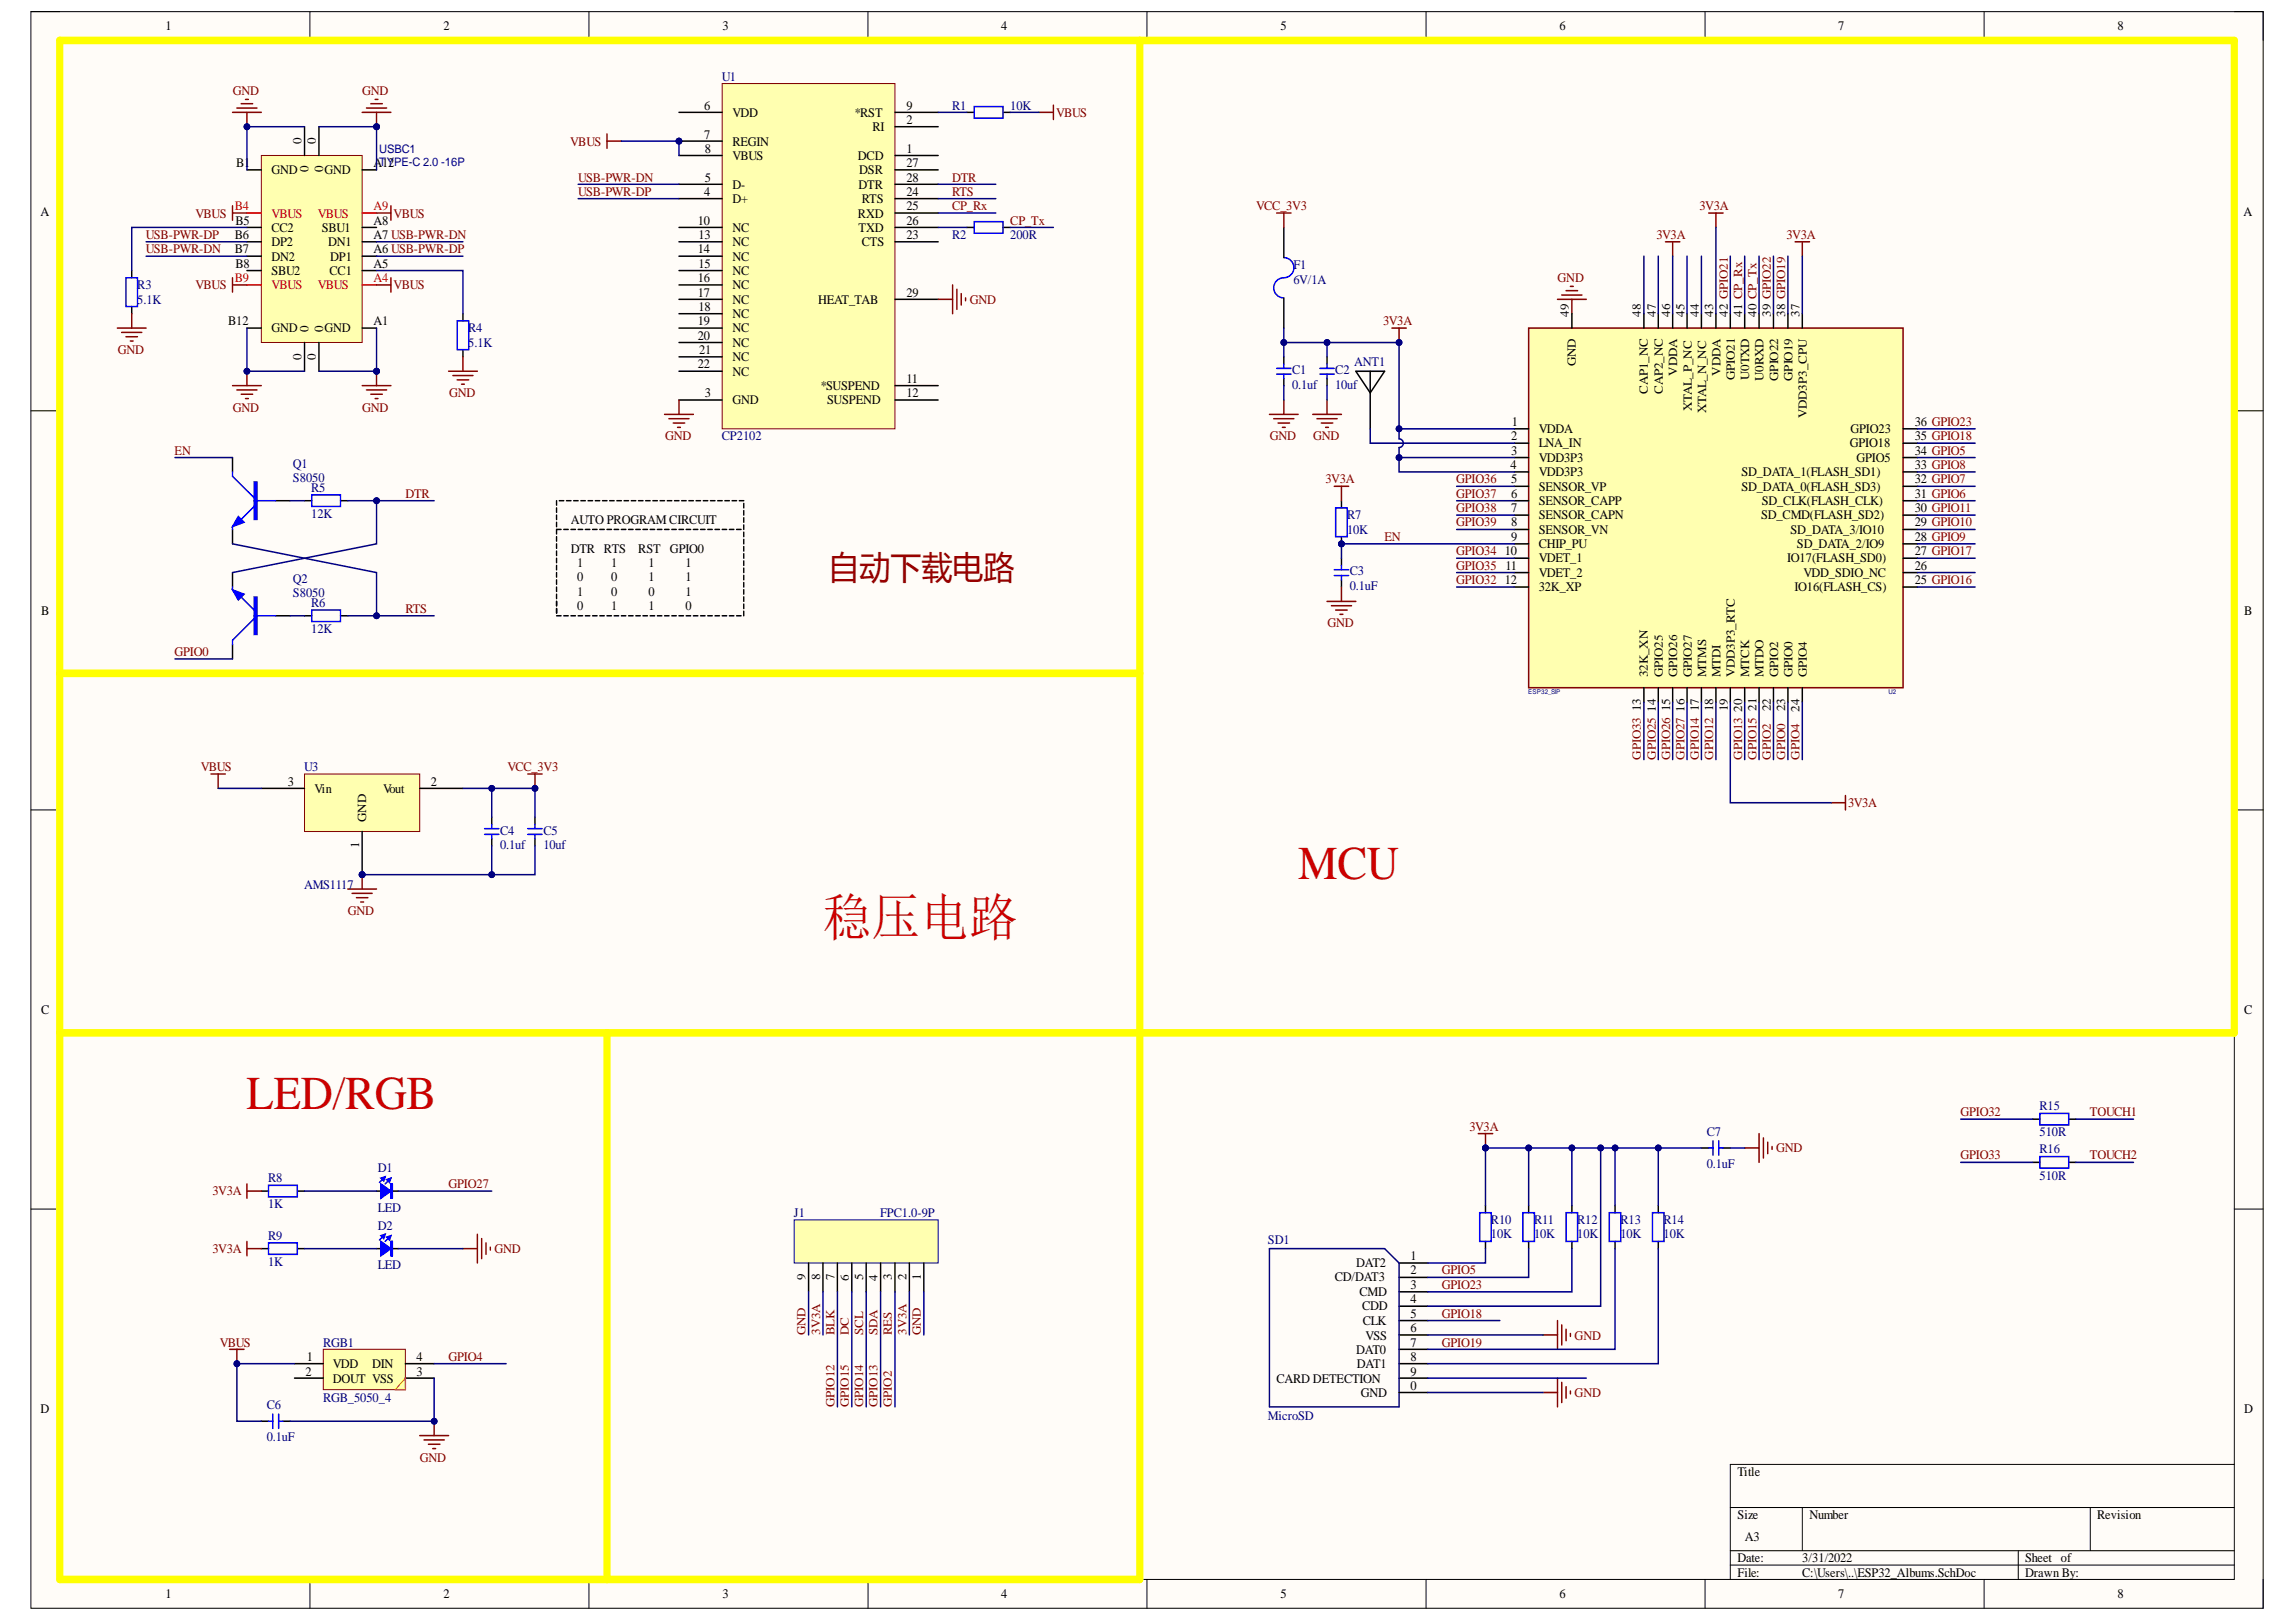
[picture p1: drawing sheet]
<svg xmlns="http://www.w3.org/2000/svg" width="297mm" height="210mm" viewBox="0 0 297 210" stroke-linecap="round" stroke-linejoin="round" font-family="sans-serif">
<defs><g id="words">
<text font-size="6.7" fill="#c00" x="106.4" y="121">稳压电路</text>
<g font-size="6.1" fill="#c00">
<text x="167.9" y="113.8">MCU</text>
<text x="31.9" y="143.5">LED/RGB</text>
</g>
<text font-size="4.2" fill="#980000" x="107.2" y="74.9">自动下载电路</text>
<g font-size="1.7">
<text x="21.4" y="3.9">1</text>
<text x="57.4" y="3.9">2</text>
<text x="93.5" y="3.9">3</text>
<text x="129.5" y="3.9">4</text>
<text x="165.6" y="3.9">5</text>
<text x="201.8" y="3.9">6</text>
<text x="237.8" y="3.9">7</text>
<text x="273.9" y="3.9">8</text>
<text x="91.1" y="14.2">6</text>
<text x="91.1" y="17.9">7</text>
<text x="94.8" y="15.1">VDD</text>
<text x="110.6" y="15.1">*RST</text>
<text x="112.9" y="17">RI</text>
<text x="117.3" y="14.2">9</text>
<text x="117.3" y="16.1">2</text>
<text x="30.5" y="21.6">B1</text>
<text x="35.1" y="22.6">GND</text>
<text x="42" y="22.6">GND</text>
<text x="48.3" y="21.6">AT12</text>
<text x="91.2" y="19.8">8</text>
<text x="91.2" y="23.5">5</text>
<text x="94.8" y="18.9">REGIN</text>
<text x="94.8" y="20.7">VBUS</text>
<text x="111" y="20.7">DCD</text>
<text x="111.2" y="22.6">DSR</text>
<text x="117.3" y="19.8">1</text>
<text x="117.3" y="21.6">27</text>
<text x="117.3" y="23.5">28</text>
<text x="5.2" y="27.9">A</text>
<text x="30.5" y="29.1">B5</text>
<text x="48.3" y="29.1">A8</text>
<text x="90.3" y="29.1">10</text>
<text x="91.1" y="25.4">4</text>
<text x="94.8" y="24.4">D-</text>
<text x="94.8" y="26.3">D+</text>
<text x="111" y="28.2">RXD</text>
<text x="111.1" y="24.4">DTR</text>
<text x="111.5" y="26.3">RTS</text>
<text x="117.3" y="25.4">24</text>
<text x="117.3" y="27.2">25</text>
<text x="117.3" y="29.1">26</text>
<text x="290.3" y="27.9">A</text>
<text x="30.4" y="30.9">B6</text>
<text x="30.4" y="32.8">B7</text>
<text x="30.5" y="34.7">B8</text>
<text x="35.1" y="30">CC2</text>
<text x="35.1" y="31.9">DP2</text>
<text x="35.1" y="33.7">DN2</text>
<text x="35.1" y="35.6">SBU2</text>
<text x="41.6" y="30">SBU1</text>
<text x="42.5" y="31.9">DN1</text>
<text x="42.6" y="35.6">CC1</text>
<text x="42.7" y="33.7">DP1</text>
<text x="48.3" y="34.7">A5</text>
<text x="48.3" y="32.8">A6 USB-PWR-DP</text>
<text x="48.3" y="30.9">A7 USB-PWR-DN</text>
<text x="90.3" y="32.8">14</text>
<text x="90.4" y="30.9">13</text>
<text x="90.4" y="34.7">15</text>
<text x="94.8" y="30">NC</text>
<text x="94.8" y="31.9">NC</text>
<text x="94.8" y="33.7">NC</text>
<text x="94.8" y="35.6">NC</text>
<text x="111.1" y="30">TXD</text>
<text x="111.5" y="31.9">CTS</text>
<text x="117.3" y="30.9">23</text>
<text x="90.3" y="36.5">16</text>
<text x="90.3" y="38.4">17</text>
<text x="90.4" y="40.2">18</text>
<text x="94.8" y="37.4">NC</text>
<text x="94.8" y="39.3">NC</text>
<text x="94.8" y="41.2">NC</text>
<text x="105.8" y="39.3">HEAT_TAB</text>
<text x="117.3" y="38.4">29</text>
<text x="29.5" y="42.1">B12</text>
<text x="35.1" y="43">GND</text>
<text x="42" y="43">GND</text>
<text x="48.3" y="42.1">A1</text>
<text x="90.3" y="42.1">19</text>
<text x="90.3" y="44">20</text>
<text x="90.3" y="47.7">22</text>
<text x="90.4" y="45.8">21</text>
<text x="94.8" y="43">NC</text>
<text x="94.8" y="44.9">NC</text>
<text x="94.8" y="46.7">NC</text>
<text x="91.2" y="51.4">3</text>
<text x="94.8" y="48.6">NC</text>
<text x="94.8" y="52.3">GND</text>
<text x="106.2" y="50.5">*SUSPEND</text>
<text x="107" y="52.3">SUSPEND</text>
<text x="117.3" y="49.5">11</text>
<text x="117.3" y="51.4">12</text>
<text x="195.5" y="57">2</text>
<text x="195.5" y="58.8">3</text>
<text x="195.6" y="55.1">1</text>
<text x="199.1" y="56">VDDA</text>
<text x="199.1" y="57.9">LNA_IN</text>
<text x="199.1" y="59.8">VDD3P3</text>
<text x="239.3" y="57.9">GPIO18</text>
<text x="239.4" y="56">GPIO23</text>
<text x="240.2" y="59.8">GPIO5</text>
<text x="247.7" y="58.8">34 GPIO5</text>
<text x="247.7" y="57">35 GPIO18</text>
<text x="247.7" y="55.1">36 GPIO23</text>
<text x="195.4" y="60.7">4</text>
<text x="195.5" y="62.6">5</text>
<text x="195.5" y="64.4">6</text>
<text x="199.1" y="61.6">VDD3P3</text>
<text x="199.1" y="63.5">SENSOR_VP</text>
<text x="199.1" y="65.3">SENSOR_CAPP</text>
<text x="225.3" y="63.5">SD_DATA_0(FLASH_SD3)</text>
<text x="225.3" y="61.6">SD_DATA_1(FLASH_SD1)</text>
<text x="227.9" y="65.3">SD_CLK(FLASH_CLK)</text>
<text x="247.7" y="64.4">31 GPIO6</text>
<text x="247.7" y="62.6">32 GPIO7</text>
<text x="247.7" y="60.7">33 GPIO8</text>
<text x="73.9" y="67.8">AUTO PROGRAM CIRCUIT</text>
<text x="73.9" y="71.5">DTR RTS</text>
<text x="82.6" y="71.5">RST GPIO0</text>
<text x="194.7" y="71.8">10</text>
<text x="195.5" y="66.3">7</text>
<text x="195.5" y="68.1">8</text>
<text x="195.5" y="70">9</text>
<text x="199.1" y="67.2">SENSOR_CAPN</text>
<text x="199.1" y="69.1">SENSOR_VN</text>
<text x="199.1" y="70.9">CHIP_PU</text>
<text x="227.8" y="67.2">SD_CMD(FLASH_SD2)</text>
<text x="231.6" y="69.1">SD_DATA_3/IO10</text>
<text x="232.5" y="70.9">SD_DATA_2/IO9</text>
<text x="247.7" y="71.8">27 GPIO17</text>
<text x="247.7" y="70">28 GPIO9</text>
<text x="247.7" y="68.1">29 GPIO10</text>
<text x="247.7" y="66.3">30 GPIO11</text>
<text x="74.7" y="73.4">1</text>
<text x="74.7" y="75.2">0</text>
<text x="74.7" y="77.1">1</text>
<text x="79.1" y="73.4">1</text>
<text x="79.1" y="75.2">0</text>
<text x="79.1" y="77.1">0</text>
<text x="83.9" y="73.4">1</text>
<text x="83.9" y="75.2">1</text>
<text x="83.9" y="77.1">0</text>
<text x="88.7" y="73.4">1</text>
<text x="88.7" y="75.2">1</text>
<text x="88.7" y="77.1">1</text>
<text x="194.7" y="75.6">12</text>
<text x="194.7" y="73.7">11</text>
<text x="199.1" y="72.8">VDET_1</text>
<text x="199.1" y="74.6">VDET_2</text>
<text x="199.1" y="76.5">32K_XP</text>
<text x="231.2" y="72.8">IO17(FLASH_SD0)</text>
<text x="232.1" y="76.5">IO16(FLASH_CS)</text>
<text x="233.3" y="74.6">VDD_SDIO_NC</text>
<text x="247.7" y="73.7">26</text>
<text x="247.7" y="75.6">25 GPIO16</text>
<text x="5.3" y="79.5">B</text>
<text x="74.7" y="78.9">0</text>
<text x="79.1" y="78.9">1</text>
<text x="83.9" y="78.9">1</text>
<text x="88.7" y="78.9">0</text>
<text x="290.3" y="79.5">B</text>
<text x="37.2" y="101.7">3</text>
<text x="55.8" y="101.7">2</text>
<text x="40.7" y="102.6">Vin</text>
<text x="49.6" y="102.6">Vout</text>
<text x="5.3" y="131.2">C</text>
<text x="290.3" y="131.2">C</text>
<text x="172.7" y="165.8">CD/DAT3</text>
<text x="175.5" y="164">DAT2</text>
<text x="175.9" y="167.7">CMD</text>
<text x="182.5" y="163">1</text>
<text x="182.5" y="164.9">2</text>
<text x="182.5" y="166.8">3</text>
<text x="176.2" y="169.6">CDD</text>
<text x="176.3" y="171.5">CLK</text>
<text x="176.6" y="173.4">VSS</text>
<text x="182.5" y="168.6">4</text>
<text x="182.5" y="170.6">5</text>
<text x="182.5" y="172.4">6</text>
<text x="39.5" y="178">2</text>
<text x="39.7" y="176.1">1</text>
<text x="43.1" y="177.1">VDD</text>
<text x="43.1" y="178.9">DOUT VSS</text>
<text x="48.1" y="177.1">DIN</text>
<text x="53.9" y="176.1">4</text>
<text x="53.9" y="178">3</text>
<text x="165.1" y="178.9">CARD DETECTION</text>
<text x="175.5" y="175.2">DAT0</text>
<text x="175.5" y="177.1">DAT1</text>
<text x="182.5" y="174.3">7</text>
<text x="182.5" y="176.1">8</text>
<text x="182.5" y="178">9</text>
<text x="182.5" y="179.9">0</text>
<text x="5.2" y="182.8">D</text>
<text x="176.1" y="180.8">GND</text>
<text x="290.3" y="182.8">D</text>
<text x="224.8" y="191">Title</text>
<text x="224.8" y="196.6">Size</text>
<text x="234.1" y="196.6">Number</text>
<text x="271.3" y="196.6">Revision</text>
<text x="224.8" y="202.2">Date:</text>
<text x="225.7" y="199.4">A3</text>
<text x="233.2" y="202.2">3/31/2022</text>
<text x="262" y="202.2">Sheet of</text>
<text x="21.4" y="206.8">1</text>
<text x="57.4" y="206.8">2</text>
<text x="93.5" y="206.8">3</text>
<text x="129.5" y="206.8">4</text>
<text x="165.6" y="206.8">5</text>
<text x="201.8" y="206.8">6</text>
<text x="224.8" y="204">File:</text>
<text x="233.2" y="204">C:\Users\..\ESP32_Albums.SchDoc</text>
<text x="237.8" y="206.8">7</text>
<text x="262" y="204">Drawn By:</text>
<text x="273.9" y="206.8">8</text>
</g>
<g font-size="1.7" fill="#000080">
<text x="93.4" y="10.5">U1</text>
<text x="123.2" y="14.2">R1</text>
<text x="130.7" y="14.2">10K</text>
<text x="123.2" y="30.9">R2</text>
<text x="130.7" y="30.9">200R</text>
<text x="167.3" y="34.8">F1</text>
<text x="17.8" y="37.4">R3</text>
<text x="17.8" y="39.3">5.1K</text>
<text x="167.3" y="36.7">6V/1A</text>
<text x="60.6" y="43">R4</text>
<text x="60.6" y="44.9">5.1K</text>
<text x="175.2" y="47.3">ANT1</text>
<text x="167.2" y="48.4">C1</text>
<text x="167.2" y="50.3">0.1uf</text>
<text x="172.8" y="48.4">C2</text>
<text x="172.8" y="50.3">10uf</text>
<text x="93.4" y="57">CP2102</text>
<text x="37.9" y="60.5">Q1</text>
<text x="37.9" y="62.4">S8050</text>
<text x="40.3" y="63.7">R5</text>
<text x="40.3" y="67">12K</text>
<text x="174.3" y="67.2">R7</text>
<text x="174.3" y="69.1">10K</text>
<text x="37.9" y="75.4">Q2</text>
<text x="37.9" y="77.3">S8050</text>
<text x="174.6" y="74.5">C3</text>
<text x="174.6" y="76.3">0.1uF</text>
<text x="40.3" y="78.6">R6</text>
<text x="40.3" y="81.9">12K</text>
<text x="39.3" y="99.8">U3</text>
<text x="64.7" y="108">C4</text>
<text x="64.7" y="109.9">0.1uf</text>
<text x="70.3" y="108">C5</text>
<text x="70.3" y="109.9">10uf</text>
<text x="39.3" y="115">AMS1117</text>
<text x="263.9" y="143.7">R15</text>
<text x="220.8" y="147.1">C7</text>
<text x="263.9" y="149.3">R16</text>
<text x="263.9" y="147.1">510R</text>
<text x="34.7" y="153">R8</text>
<text x="48.9" y="151.7">D1</text>
<text x="220.8" y="151.1">0.1uF</text>
<text x="263.9" y="152.6">510R</text>
<text x="34.7" y="156.4">1K</text>
<text x="34.7" y="160.5">R9</text>
<text x="48.9" y="156.8">LED</text>
<text x="48.9" y="159.2">D2</text>
<text x="102.7" y="157.5">J1</text>
<text x="113.9" y="157.5">FPC1.0-9P</text>
<text x="164" y="161">SD1</text>
<text x="192.9" y="158.4">R10</text>
<text x="192.9" y="160.3">10K</text>
<text x="198.5" y="158.4">R11</text>
<text x="198.5" y="160.3">10K</text>
<text x="204.1" y="158.4">R12</text>
<text x="204.1" y="160.3">10K</text>
<text x="209.6" y="158.4">R13</text>
<text x="209.6" y="160.3">10K</text>
<text x="215.2" y="158.4">R14</text>
<text x="215.2" y="160.3">10K</text>
<text x="34.7" y="163.8">1K</text>
<text x="48.9" y="164.2">LED</text>
<text x="41.8" y="174.3">RGB1</text>
<text x="34.5" y="182.4">C6</text>
<text x="41.8" y="181.5">RGB_5050_4</text>
<text x="164" y="183.8">MicroSD</text>
<text x="34.5" y="186.5">0.1uF</text>
</g>
<g font-size="1.7" fill="#800000">
<text x="30.1" y="12.3">GND</text>
<text x="46.9" y="12.3">GND</text>
<text x="136.6" y="15.1">VBUS</text>
<text x="73.8" y="18.9">VBUS</text>
<text x="74.8" y="23.5">USB-PWR-DN</text>
<text x="123.2" y="23.5">DTR</text>
<text x="25.3" y="28.2">VBUS</text>
<text x="50.9" y="28.2">VBUS</text>
<text x="74.8" y="25.4">USB-PWR-DP</text>
<text x="123.2" y="25.4">RTS</text>
<text x="123.2" y="27.2">CP_Rx</text>
<text x="130.7" y="29.1">CP_Tx</text>
<text x="162.5" y="27.2">VCC_3V3</text>
<text x="219.9" y="27.2">3V3A</text>
<text x="18.9" y="30.9">USB-PWR-DP</text>
<text x="18.9" y="32.8">USB-PWR-DN</text>
<text x="214.3" y="30.9">3V3A</text>
<text x="231.1" y="30.9">3V3A</text>
<text x="25.3" y="37.4">VBUS</text>
<text x="50.9" y="37.4">VBUS</text>
<text x="125.5" y="39.3">GND</text>
<text x="201.5" y="36.5">GND</text>
<text x="15.2" y="45.8">GND</text>
<text x="178.9" y="42.1">3V3A</text>
<text x="30.1" y="53.3">GND</text>
<text x="46.9" y="53.3">GND</text>
<text x="58.1" y="51.4">GND</text>
<text x="22.6" y="58.8">EN</text>
<text x="86" y="57">GND</text>
<text x="164.3" y="57">GND</text>
<text x="169.9" y="57">GND</text>
<text x="52.5" y="64.4">DTR</text>
<text x="171.5" y="62.6">3V3A</text>
<text x="188.4" y="62.6">GPIO36</text>
<text x="188.4" y="64.4">GPIO37</text>
<text x="179.1" y="70">EN</text>
<text x="188.4" y="71.8">GPIO34</text>
<text x="188.4" y="66.3">GPIO38</text>
<text x="188.4" y="68.1">GPIO39</text>
<text x="188.4" y="75.6">GPIO32</text>
<text x="188.4" y="73.7">GPIO35</text>
<text x="52.5" y="79.3">RTS</text>
<text x="171.7" y="81.1">GND</text>
<text x="22.6" y="84.9">GPIO0</text>
<text x="26" y="99.8">VBUS</text>
<text x="65.6" y="99.8">VCC_3V3</text>
<text x="239.1" y="104.5">3V3A</text>
<text x="45" y="118.4">GND</text>
<text x="190.1" y="146.3">3V3A</text>
<text x="229.8" y="149.1">GND</text>
<text x="253.6" y="144.5">GPIO32</text>
<text x="270.4" y="144.5">TOUCH1</text>
<text x="27.5" y="154.7">3V3A</text>
<text x="58" y="153.7">GPIO27</text>
<text x="253.6" y="150">GPIO33</text>
<text x="270.4" y="150">TOUCH2</text>
<text x="27.5" y="162.1">3V3A</text>
<text x="64" y="162.1">GND</text>
<text x="186.5" y="166.8">GPIO23</text>
<text x="186.5" y="164.9">GPIO5</text>
<text x="186.5" y="170.6">GPIO18</text>
<text x="203.7" y="173.4">GND</text>
<text x="28.4" y="174.3">VBUS</text>
<text x="58" y="176.1">GPIO4</text>
<text x="186.5" y="174.3">GPIO19</text>
<text x="203.7" y="180.8">GND</text>
<text x="54.3" y="189.2">GND</text>
</g>
<g font-size="1.7" fill="#f00">
<text x="30.4" y="27.2">B4</text>
<text x="35.1" y="28.2">VBUS</text>
<text x="41.1" y="28.2">VBUS</text>
<text x="48.3" y="27.2">A9</text>
<text x="30.4" y="36.5">B9</text>
<text x="35.1" y="37.4">VBUS</text>
<text x="41.1" y="37.4">VBUS</text>
<text x="48.3" y="36.5">A4</text>
</g>
<g font-size="1.6">
<text x="39" y="18.6" transform="rotate(-90 39 18.6)">0</text>
<text x="39.9" y="22.2" transform="rotate(-90 39.9 22.2)">0</text>
<text x="40.9" y="18.6" transform="rotate(-90 40.9 18.6)">0</text>
<text x="41.8" y="22.2" transform="rotate(-90 41.8 22.2)">0</text>
<text x="203" y="41" transform="rotate(-90 203 41)">49</text>
<text x="212.3" y="41" transform="rotate(-90 212.3 41)">48</text>
<text x="214.2" y="41" transform="rotate(-90 214.2 41)">47</text>
<text x="216.1" y="41" transform="rotate(-90 216.1 41)">46</text>
<text x="217.9" y="41" transform="rotate(-90 217.9 41)">45</text>
<text x="219.8" y="41" transform="rotate(-90 219.8 41)">44</text>
<text x="221.7" y="41" transform="rotate(-90 221.7 41)">43</text>
<text x="223.5" y="41" transform="rotate(-90 223.5 41)">42 GPIO21</text>
<text x="225.4" y="41" transform="rotate(-90 225.4 41)">41 CP_Rx</text>
<text x="227.2" y="41" transform="rotate(-90 227.2 41)">40 CP_Tx</text>
<text x="229.1" y="41" transform="rotate(-90 229.1 41)">39 GPIO22</text>
<text x="231" y="41" transform="rotate(-90 231 41)">38 GPIO19</text>
<text x="232.8" y="41" transform="rotate(-90 232.8 41)">37</text>
<text x="39" y="46.6" transform="rotate(-90 39 46.6)">0</text>
<text x="39.9" y="43" transform="rotate(-90 39.9 43)">0</text>
<text x="40.9" y="46.6" transform="rotate(-90 40.9 46.6)">0</text>
<text x="41.8" y="43" transform="rotate(-90 41.8 43)">0</text>
<text x="203.9" y="47.3" transform="rotate(-90 203.9 47.3)">GND</text>
<text x="213.2" y="51" transform="rotate(-90 213.2 51)">CAP1_NC</text>
<text x="215.1" y="51" transform="rotate(-90 215.1 51)">CAP2_NC</text>
<text x="217" y="48.6" transform="rotate(-90 217 48.6)">VDDA</text>
<text x="218.9" y="53.2" transform="rotate(-90 218.9 53.2)">XTAL_P_NC</text>
<text x="220.7" y="53.4" transform="rotate(-90 220.7 53.4)">XTAL_N_NC</text>
<text x="222.6" y="48.6" transform="rotate(-90 222.6 48.6)">VDDA</text>
<text x="224.4" y="49.2" transform="rotate(-90 224.4 49.2)">GPIO21</text>
<text x="226.3" y="49.2" transform="rotate(-90 226.3 49.2)">U0TXD</text>
<text x="228.2" y="49.3" transform="rotate(-90 228.2 49.3)">U0RXD</text>
<text x="230" y="49.3" transform="rotate(-90 230 49.3)">GPIO22</text>
<text x="231.9" y="49.3" transform="rotate(-90 231.9 49.3)">GPIO19</text>
<text x="233.8" y="54.1" transform="rotate(-90 233.8 54.1)">VDD3P3_CPU</text>
<text x="213.2" y="87.7" transform="rotate(-90 213.2 87.7)">32K_XN</text>
<text x="215.1" y="87.7" transform="rotate(-90 215.1 87.7)">GPIO25</text>
<text x="217" y="87.7" transform="rotate(-90 217 87.7)">GPIO26</text>
<text x="218.9" y="87.7" transform="rotate(-90 218.9 87.7)">GPIO27</text>
<text x="220.7" y="87.7" transform="rotate(-90 220.7 87.7)">MTMS</text>
<text x="222.6" y="87.7" transform="rotate(-90 222.6 87.7)">MTDI</text>
<text x="224.4" y="87.7" transform="rotate(-90 224.4 87.7)">VDD3P3_RTC</text>
<text x="226.3" y="87.7" transform="rotate(-90 226.3 87.7)">MTCK</text>
<text x="228.2" y="87.7" transform="rotate(-90 228.2 87.7)">MTDO</text>
<text x="230" y="87.7" transform="rotate(-90 230 87.7)">GPIO2</text>
<text x="231.9" y="87.7" transform="rotate(-90 231.9 87.7)">GPIO0</text>
<text x="233.8" y="87.7" transform="rotate(-90 233.8 87.7)">GPIO4</text>
<text x="212.3" y="92" transform="rotate(-90 212.3 92)">13</text>
<text x="214.2" y="92.1" transform="rotate(-90 214.2 92.1)">14</text>
<text x="216.1" y="92" transform="rotate(-90 216.1 92)">15</text>
<text x="217.9" y="92.1" transform="rotate(-90 217.9 92.1)">16</text>
<text x="219.8" y="92" transform="rotate(-90 219.8 92)">17</text>
<text x="221.7" y="92" transform="rotate(-90 221.7 92)">18</text>
<text x="223.5" y="92" transform="rotate(-90 223.5 92)">19</text>
<text x="225.4" y="92.1" transform="rotate(-90 225.4 92.1)">20</text>
<text x="227.2" y="92" transform="rotate(-90 227.2 92)">21</text>
<text x="229.1" y="92" transform="rotate(-90 229.1 92)">22</text>
<text x="231" y="92" transform="rotate(-90 231 92)">23</text>
<text x="232.8" y="92.1" transform="rotate(-90 232.8 92.1)">24</text>
<text x="47.4" y="106.3" transform="rotate(-90 47.4 106.3)">GND</text>
<text x="46.4" y="109.7" transform="rotate(-90 46.4 109.7)">1</text>
<text x="104.2" y="165.7" transform="rotate(-90 104.2 165.7)">9</text>
<text x="106.1" y="165.7" transform="rotate(-90 106.1 165.7)">8</text>
<text x="107.9" y="165.7" transform="rotate(-90 107.9 165.7)">7</text>
<text x="109.8" y="165.7" transform="rotate(-90 109.8 165.7)">6</text>
<text x="111.7" y="165.7" transform="rotate(-90 111.7 165.7)">5</text>
<text x="113.5" y="165.7" transform="rotate(-90 113.5 165.7)">4</text>
<text x="115.4" y="165.7" transform="rotate(-90 115.4 165.7)">3</text>
<text x="117.3" y="165.7" transform="rotate(-90 117.3 165.7)">2</text>
<text x="119.1" y="165.6" transform="rotate(-90 119.1 165.6)">1</text>
</g>
<g font-size="1.6" fill="#800000">
<text x="212.3" y="98.3" transform="rotate(-90 212.3 98.3)">GPIO33</text>
<text x="214.2" y="98.3" transform="rotate(-90 214.2 98.3)">GPIO25</text>
<text x="216.1" y="98.3" transform="rotate(-90 216.1 98.3)">GPIO26</text>
<text x="217.9" y="98.3" transform="rotate(-90 217.9 98.3)">GPIO27</text>
<text x="219.8" y="98.3" transform="rotate(-90 219.8 98.3)">GPIO14</text>
<text x="221.7" y="98.3" transform="rotate(-90 221.7 98.3)">GPIO12</text>
<text x="225.4" y="98.3" transform="rotate(-90 225.4 98.3)">GPIO13</text>
<text x="227.2" y="98.3" transform="rotate(-90 227.2 98.3)">GPIO15</text>
<text x="229.1" y="98.3" transform="rotate(-90 229.1 98.3)">GPIO2</text>
<text x="231" y="98.3" transform="rotate(-90 231 98.3)">GPIO0</text>
<text x="232.8" y="98.3" transform="rotate(-90 232.8 98.3)">GPIO4</text>
<text x="104.2" y="172.8" transform="rotate(-90 104.2 172.8)">GND</text>
<text x="106.1" y="172.8" transform="rotate(-90 106.1 172.8)">3V3A</text>
<text x="107.9" y="172.8" transform="rotate(-90 107.9 172.8)">BLK</text>
<text x="109.8" y="172.8" transform="rotate(-90 109.8 172.8)">DC</text>
<text x="111.7" y="172.8" transform="rotate(-90 111.7 172.8)">SCL</text>
<text x="113.5" y="172.8" transform="rotate(-90 113.5 172.8)">SDA</text>
<text x="115.4" y="172.8" transform="rotate(-90 115.4 172.8)">RES</text>
<text x="117.3" y="172.8" transform="rotate(-90 117.3 172.8)">3V3A</text>
<text x="119.1" y="172.8" transform="rotate(-90 119.1 172.8)">GND</text>
<text x="107.9" y="182.1" transform="rotate(-90 107.9 182.1)">GPIO12</text>
<text x="109.8" y="182.1" transform="rotate(-90 109.8 182.1)">GPIO15</text>
<text x="111.7" y="182.1" transform="rotate(-90 111.7 182.1)">GPIO14</text>
<text x="113.5" y="182.1" transform="rotate(-90 113.5 182.1)">GPIO13</text>
<text x="115.4" y="182.1" transform="rotate(-90 115.4 182.1)">GPIO2</text>
</g>
<g font-size="1.5" fill="#000080">
<text x="49.1" y="19.8">USBC1</text>
<text x="50" y="21.5">YPE-C 2.0 -16P</text>
</g>
<g font-size=".8" fill="#000080">
<text x="197.7" y="89.8">ESP32_SIP</text>
<text x="244.3" y="89.8">U2</text>
</g>
</g></defs>
<path d="M4 1.5h288.8v206.6h-288.8z" fill-rule="evenodd" fill="#fffcf8"/>
<path d="M4 1.5h288.8v206.6h-288.8z" fill="none" stroke="#000" stroke-width=".13"/>
<path d="M7.7 5.2h281.4v199.2h-281.4z" fill-rule="evenodd" fill="#fffcf8"/>
<g fill="none" stroke="#000" stroke-width=".13">
<path d="M4 1.5h3.7M7.7 5.2h281.4v199.2h-281.4zM40.1 1.5v3.7M76.2 1.5v3.7M112.3 1.5v3.7M148.4 1.5v3.7M184.5 1.5v3.7M220.6 1.5v3.7M256.7 1.5v3.7M289.1 1.5h3.7v3.7M4 53.2h3.7M289.1 53.2h3.7"/>
<path d="M4 104.8h3.7M289.1 104.8h3.7M4 156.5h3.7M289.1 156.5h3.7M223.9 195.1h65.2M233.2 195.1v5.6M270.4 195.1v5.6M289.1 189.5h-65.2v14.9M40.1 204.4v3.7M76.2 204.4v3.7M112.3 204.4v3.7M148.4 204.4v3.7"/>
<path d="M184.5 204.4v3.7M220.6 204.4v3.7M223.9 200.7h65.2M223.9 202.5h65.2M256.7 204.4v3.7M261.1 200.7v3.7M292.8 204.4v3.7"/>
</g>
<path d="M33.8 20.1h13.1v24.2h-13.1z" fill-rule="evenodd" fill="#ffffb0"/>
<path d="M33.8 20.1h13.1v24.2h-13.1z" fill="none" stroke="#800000" stroke-width=".13"/>
<g fill="none" stroke="#000" stroke-width=".19">
<path d="M39.4 16.4v3.7M41.3 16.4v3.7M31.9 22h1.9M31.9 29.4h1.9M31.9 31.3h1.9M31.9 33.2h1.9M31.9 35h1.9M46.9 22h1.8M46.9 29.4h1.8M46.9 31.3h1.8M46.9 33.2h1.8M46.9 35h1.8"/>
<path d="M31.9 42.5h1.9M39.4 44.3v3.7M41.3 44.3v3.7M46.9 42.5h1.8"/>
</g>
<path d="M31.9 27.6h1.9M31.9 36.9h1.9M46.9 27.6h1.8M46.9 36.9h1.8" fill="none" stroke="#f00" stroke-width=".19"/>
<circle cx="87.8" cy="18.3" r=".37" fill="#000080"/>
<circle cx="87.8" cy="18.3" r=".37" fill="none" stroke="#000080" stroke-width=".13"/>
<path d="M93.4 10.8h22.4v44.7h-22.4z" fill-rule="evenodd" fill="#ffffb0"/>
<path d="M93.4 10.8h22.4v44.7h-22.4z" fill="none" stroke="#800000" stroke-width=".13"/>
<path d="M87.8 14.5h5.6M87.8 18.3h5.6" fill="none" stroke="#000" stroke-width=".19"/>
<circle cx="87.8" cy="18.3" r=".37" fill="#000080"/>
<circle cx="87.8" cy="18.3" r=".37" fill="none" stroke="#000080" stroke-width=".13"/>
<g fill="none" stroke="#000" stroke-width=".19">
<path d="M115.8 14.5h5.6M115.8 16.4h5.6M87.8 20.1h5.6M87.8 23.8h5.6M87.8 25.7h5.6M87.8 29.4h5.6M87.8 31.3h5.6M87.8 33.2h5.6M87.8 35h5.6M87.8 36.9h5.6M87.8 38.7h5.6M115.8 20.1h5.6"/>
<path d="M115.8 23.8h5.6M115.8 25.7h5.6M115.8 29.4h5.6M115.8 31.3h5.6M115.8 38.7h5.6M115.8 22h5.6M115.8 27.6h5.6M87.8 40.6h5.6M87.8 42.5h5.6M87.8 44.3h5.6M87.8 46.2h5.6M87.8 48h5.6"/>
<path d="M87.8 51.8h5.6M115.8 51.8h5.6M115.8 49.9h5.6"/>
</g>
<path d="M46.9 49.9h3.7M47.4 50.5h2.6M48 51h1.5M48.5 51.6h.4M48.7 48v1.9" fill="none" stroke="#800000" stroke-width=".19"/>
<circle cx="48.7" cy="48" r=".37" fill="#000080"/>
<circle cx="48.7" cy="48" r=".37" fill="none" stroke="#000080" stroke-width=".13"/>
<path d="M46.9 14.5h3.7M47.4 14h2.6M48 13.4h1.5M48.5 12.9h.4M48.7 14.5v1.9" fill="none" stroke="#800000" stroke-width=".19"/>
<circle cx="48.7" cy="16.4" r=".37" fill="#000080"/>
<circle cx="48.7" cy="16.4" r=".37" fill="none" stroke="#000080" stroke-width=".13"/>
<g fill="none" stroke="#800000" stroke-width=".19">
<path d="M30.1 14.5h3.7M30.6 14h2.6M31.2 13.4h1.5M31.8 12.9h.3M31.9 14.5v1.9M30.1 26.6v1.9M30.1 35.9v1.9M30.1 27.6h1.8M30.1 36.9h1.8M48.7 27.6h1.9M48.7 36.9h1.9M50.6 26.6v1.9"/>
<path d="M50.6 35.9v1.9M15.2 42.5h3.7M15.7 43h2.6M16.3 43.6h1.5M16.9 44.1h.3M17 40.6v1.9M58 48h3.8M58.6 48.6h2.6M59.1 49.2h1.5M59.7 49.7h.4M59.9 46.2v1.8"/>
</g>
<path d="M17 35v.9M17 39.7v.9M59.9 40.6v.9M59.9 45.3v.9" fill="none" stroke="#000" stroke-width=".19"/>
<path d="M16.3 35.9h1.5v3.8h-1.5zM59.1 41.5h1.5v3.8h-1.5z" fill="none" stroke="#00f" stroke-width=".19"/>
<circle cx="31.9" cy="16.4" r=".37" fill="#000080"/>
<circle cx="31.9" cy="16.4" r=".37" fill="none" stroke="#000080" stroke-width=".13"/>
<path d="M30.1 49.9h3.7M30.6 50.5h2.6M31.2 51h1.5M31.8 51.6h.3M31.9 48v1.9" fill="none" stroke="#800000" stroke-width=".19"/>
<circle cx="31.9" cy="48" r=".37" fill="#000080"/>
<circle cx="31.9" cy="48" r=".37" fill="none" stroke="#000080" stroke-width=".13"/>
<path d="M78.5 17.3v1.9M78.5 18.3h1.9M121.4 38.7h1.8M123.2 36.9v3.7M123.8 37.4v2.6M124.4 38v1.5M124.9 38.5v.4M86 53.6h3.7M86.5 54.2h2.6M87.1 54.7h1.5M87.7 55.3h.3M87.8 51.8v1.8" fill="none" stroke="#800000" stroke-width=".19"/>
<path d="M125.1 14.5h.9M129.8 14.5h.9M125.1 29.4h.9M129.8 29.4h.9M30.1 59.2v1.9M30.1 68.5v1.9M35.7 64.8h1.8M39.4 64.8h.9M39.4 79.7h.9M44.1 64.8h.9M44.1 79.7h.9" fill="none" stroke="#000" stroke-width=".19"/>
<path d="M126 13.8h3.8v1.5h-3.8zM126 28.7h3.8v1.5h-3.8zM30.1 61.1v.5l2.8 2.8M30.1 68.1v.4M32.9 62.4h.3v4.8h-.3zM32.9 65.5l-1.7 1.7M32.9 64.8h2.8M40.3 64.1h3.8v1.4h-3.8zM40.3 78.9h3.8v1.5h-3.8z" fill="none" stroke="#00f" stroke-width=".19"/>
<path d="M33.1 62.4v4.8" fill="none" stroke="#00f" stroke-width=".37"/>
<path d="M30.8 66.8l.8 .8-1.5 .5z" fill="#00f"/>
<path d="M30.1 76v.3M30.8 66.8l.8 .8-1.5 .5zM31.2 77.3l1.7 1.6M32.9 77.3h.3v4.8h-.3zM32.9 79.7h2.8M32.9 80.1l-2.8 2.8v.5" fill="none" stroke="#00f" stroke-width=".19"/>
<path d="M30.1 74.1v1.9M35.7 79.7h1.8M30.1 83.4v1.9" fill="none" stroke="#000" stroke-width=".19"/>
<path d="M33.1 77.3v4.8" fill="none" stroke="#00f" stroke-width=".37"/>
<path d="M30.1 76.3l1.5 .6-.8 .7z" fill="#00f"/>
<path d="M30.1 76.3l1.5 .6-.8 .7zM62.7 107.2h1.8M62.7 108h1.8M63.6 106.7v.5M63.6 108v.5M68.3 107.2h1.8M68.3 108h1.8M69.2 106.7v.5M69.2 108v.5" fill="none" stroke="#00f" stroke-width=".19"/>
<g fill="none" stroke="#000" stroke-width=".19">
<path d="M72 64.8v.6M72 65.7v.6M72 66.7v.5M72 67.6v.6M72 69.5v.5M72 70.4v.6M72 71.3v.6M72 72.2v.6M72 73.2v.6M72 74.1v.6M72 75v.6M72 76v.5"/>
<path d="M72 76.9v.6M72 77.8v.6M72 78.8v.5M72 79.7h.6M72.4 64.8h.5M72.6 68.5h-.6v.6M72.9 79.7h.6M72.9 68.5h.6M73.3 64.8h.6M73.9 79.7h.5M73.9 68.5h.5M74.2 64.8h.6"/>
<path d="M74.8 79.7h.6M74.8 68.5h.6M75.1 64.8h.6M75.7 79.7h.6M75.7 68.5h.6M76.1 64.8h.6M76.7 79.7h.5M76.7 68.5h.5M77 64.8h.6M77.6 79.7h.6M77.6 68.5h.6M77.9 64.8h.6"/>
<path d="M78.5 79.7h.6M78.5 68.5h.6M78.9 64.8h.6M79.5 79.7h.5M79.5 68.5h.5M79.8 64.8h.6M80.4 79.7h.6M80.4 68.5h.6M80.7 64.8h.6M81.3 79.7h.6M81.3 68.5h.6M81.7 64.8h.6"/>
<path d="M82.3 79.7h.5M82.3 68.5h.5M82.6 64.8h.6M83.2 79.7h.6M83.2 68.5h.6M83.5 64.8h.6M84.1 79.7h.6M84.1 68.5h.6M84.5 64.8h.5M85 79.7h.6M85 68.5h.6M85.4 64.8h.6"/>
<path d="M86 79.7h.6M86 68.5h.6M86.3 64.8h.6M86.9 79.7h.6M86.9 68.5h.6M87.3 64.8h.5M87.8 79.7h.6M87.8 68.5h.6M88.2 64.8h.6M88.8 79.7h.6M88.8 68.5h.6M89.1 64.8h.6"/>
<path d="M89.7 79.7h.6M89.7 68.5h.6M90.1 64.8h.5M90.6 79.7h.6M90.6 68.5h.6M91 64.8h.6M91.6 79.7h.6M91.6 68.5h.6M91.9 64.8h.6M92.5 79.7h.6M92.5 68.5h.6M92.8 64.8h.6"/>
<path d="M93.4 79.7h.6M93.4 68.5h.6M93.8 64.8h.6M94.4 79.7h.5M94.4 68.5h.5M94.7 64.8h.6M95.3 79.7h.6M95.3 68.5h.6M95.6 64.8h.6M96.2 65.1v.6M96.2 66.1v.6M96.2 67v.6"/>
<path d="M96.2 67.9v.6M96.2 68.9v.6M96.2 69.8v.6M96.2 70.7v.6M96.2 71.7v.5M96.2 72.6v.6M96.2 73.5v.6M96.2 74.5v.5M96.2 75.4v.6M96.2 76.3v.6M96.2 77.2v.6M96.2 78.2v.6"/>
<path d="M96.2 79.1v.6M63.6 105.7v1M63.6 108.5v1M69.2 105.7v1M69.2 108.5v1"/>
</g>
<path d="M7.7 5.2h139.8v81.9h-139.8z" fill="none" stroke="#ff0" stroke-width=".96"/>
<path d="M27.3 100.2h1.9M28.2 100.2v1.8M45 115h3.7M45.5 115.6h2.7M46.1 116.2h1.5M46.7 116.7h.3M46.9 113.2v1.8" fill="none" stroke="#800000" stroke-width=".19"/>
<circle cx="46.9" cy="113.2" r=".37" fill="#000080"/>
<circle cx="46.9" cy="113.2" r=".37" fill="none" stroke="#000080" stroke-width=".13"/>
<path d="M68.3 100.2h1.8M69.2 100.2v1.8" fill="none" stroke="#800000" stroke-width=".19"/>
<circle cx="69.2" cy="102" r=".37" fill="#000080"/>
<circle cx="69.2" cy="102" r=".37" fill="none" stroke="#000080" stroke-width=".13"/>
<path d="M7.7 87.1v46.6h139.8v-46.6" fill="none" stroke="#ff0" stroke-width=".96"/>
<path d="M201.5 38.7h3.7M202 38.2h2.7M202.6 37.6h1.5M203.2 37.1h.3M203.4 38.7v1.9M180.1 42.5h1.8M181 42.5v1.8" fill="none" stroke="#800000" stroke-width=".2"/>
<path d="M166.1 33.3a1.3 1.3 0 0 1 1.3 1.4 1.3 1.3 0 0 1-1.3 1.2 1.3 1.3 0 0 0-1.3 1.3 1.3 1.3 0 0 0 1.2 1.3M165.2 47.7h1.8M165.2 48.4h1.8M166.1 47.1v.6M166.1 48.4v.6M170.7 47.7h1.9M170.7 48.4h1.9M171.7 47.1v.6M171.7 48.4v.6" fill="none" stroke="#00f" stroke-width=".19"/>
<path d="M166.1 29.4v3.9M166.1 38.5v4M166.1 46.2v.9M166.1 49v.9M171.7 46.2v.9M171.7 49v.9" fill="none" stroke="#000" stroke-width=".19"/>
<path d="M165.2 27.6h1.8M166.1 27.6v1.8" fill="none" stroke="#800000" stroke-width=".19"/>
<circle cx="181" cy="44.3" r=".38" fill="#000080"/>
<circle cx="181" cy="44.3" r=".38" fill="none" stroke="#000080" stroke-width=".13"/>
<path d="M164.2 53.6h3.8M164.8 54.2h2.6M165.3 54.7h1.5M165.9 55.3h.4M166.1 51.8v1.8M170.9 54.7h1.5M171.5 55.3h.4M171.7 51.8v1.8" fill="none" stroke="#800000" stroke-width=".19"/>
<path d="M215.5 31.3h1.8M216.4 31.3v1.8M221.1 27.6h1.8M222 27.6v1.8M169.8 53.6h3.7M170.4 54.2h2.6M236.9 103.9h1.9M238.8 103v1.8" fill="none" stroke="#800000" stroke-width=".2"/>
<circle cx="173.5" cy="70.4" r=".37" fill="#000080"/>
<circle cx="173.5" cy="70.4" r=".37" fill="none" stroke="#000080" stroke-width=".13"/>
<path d="M173.5 64.8v.9M173.5 69.5v.9" fill="none" stroke="#000" stroke-width=".2"/>
<circle cx="173.5" cy="70.4" r=".37" fill="#000080"/>
<circle cx="173.5" cy="70.4" r=".37" fill="none" stroke="#000080" stroke-width=".13"/>
<path d="M172.6 73.7h1.9M172.6 74.5h1.9M172.8 65.7h1.5v3.8h-1.5zM173.5 73.2v.5M173.5 74.5v.5" fill="none" stroke="#00f" stroke-width=".2"/>
<path d="M175.4 48h3.7l-1.8 2.8zM177.3 48v7.5M173.5 72.2v1M173.5 75v1" fill="none" stroke="#000" stroke-width=".2"/>
<path d="M171.7 77.8h3.7M172.2 78.4h2.6M172.6 62.9h1.9M172.8 78.9h1.5M173.4 79.5h.3M173.5 62.9v1.9M173.5 76v1.8" fill="none" stroke="#800000" stroke-width=".2"/>
<circle cx="46.9" cy="113.2" r=".37" fill="#000080"/>
<circle cx="46.9" cy="113.2" r=".37" fill="none" stroke="#000080" stroke-width=".13"/>
<path d="M39.4 100.2h14.9v7.4h-14.9z" fill-rule="evenodd" fill="#ffffb0"/>
<path d="M39.4 100.2h14.9v7.4h-14.9z" fill="none" stroke="#800000" stroke-width=".13"/>
<path d="M46.9 107.6v5.6" fill="none" stroke="#000" stroke-width=".19"/>
<circle cx="46.9" cy="113.2" r=".37" fill="#000080"/>
<circle cx="46.9" cy="113.2" r=".37" fill="none" stroke="#000080" stroke-width=".13"/>
<path d="M33.8 102h5.6M54.3 102h5.6" fill="none" stroke="#000" stroke-width=".19"/>
<path d="M134.4 14.5h1.9M136.3 13.6v1.9" fill="none" stroke="#800000" stroke-width=".19"/>
<path d="M41.8 174.6h10.6v5.2h-10.6z" fill-rule="evenodd" fill="#ffffb0"/>
<path d="M41.8 174.6h10.6v5.2h-10.6z" fill="none" stroke="#800000" stroke-width=".13"/>
<path d="M38.1 176.5h3.7M38.1 178.3h3.7M52.4 176.5h3.8M52.4 178.3h3.8" fill="none" stroke="#000" stroke-width=".2"/>
<path d="M52.4 178.3v1.5h-1.3z" fill="none" stroke="#fd8300" stroke-width=".2"/>
<path d="M29.7 174.6h1.9M30.6 174.6v1.9" fill="none" stroke="#800000" stroke-width=".2"/>
<circle cx="30.6" cy="176.5" r=".37" fill="#000080"/>
<circle cx="30.6" cy="176.5" r=".37" fill="none" stroke="#000080" stroke-width=".13"/>
<path d="M54.3 185.8h3.7M54.9 186.3h2.6M55.4 186.9h1.5M56 187.5h.4M56.2 183.9v1.9" fill="none" stroke="#800000" stroke-width=".2"/>
<circle cx="56.2" cy="183.9" r=".37" fill="#000080"/>
<circle cx="56.2" cy="183.9" r=".37" fill="none" stroke="#000080" stroke-width=".13"/>
<path d="M181 163.4h3.7M181 165.3h3.7M181 167.2h3.7M181 169h3.7M181 170.9h3.7M181 172.8h3.7M181 174.6h3.7M181 176.5h3.7M181 178.3h3.7M33.8 183.9h.9M36.6 183.9h.9M181 180.2h3.7" fill="none" stroke="#000" stroke-width=".2"/>
<path d="M34.7 183.9h.6M35.3 183v1.9M36.1 183v1.9M36.1 183.9h.5" fill="none" stroke="#00f" stroke-width=".2"/>
<path d="M164.2 161.6h14.9l1.9 1.8v18.7h-16.8z" fill="none" stroke="#11037f" stroke-width=".2"/>
<path d="M48.7 154.1h1.5M50.6 154.1h.9" fill="none" stroke="#000" stroke-width=".19"/>
<path d="M49.3 153.2l1.3 .9-1.3 1z" fill="#00f"/>
<path d="M49.3 153.2l1.3 .9-1.3 1zM49.8 152.3l-.7 .7M50.6 152.5l-.8 .7" fill="none" stroke="#00f" stroke-width=".19"/>
<path d="M50 152.6l.6-.1-.2 .5z" fill="#00f"/>
<path d="M50 152.6l.6-.1-.2 .5z" fill="none" stroke="#00f" stroke-width=".19"/>
<path d="M49.3 152.5l.5-.2-.2 .5z" fill="#00f"/>
<path d="M49.3 152.5l.5-.2-.2 .5zM50.6 153.2h.2v1.9h-.2z" fill="none" stroke="#00f" stroke-width=".19"/>
<path d="M50.6 153.2h.2v1.9h-.2z" fill-rule="evenodd" fill="#00f"/>
<path d="M50.6 153.2h.2v1.9h-.2z" fill="none" stroke="#00f" stroke-width=".13"/>
<path d="M48.7 161.6h1.5M50.6 161.6h.9" fill="none" stroke="#000" stroke-width=".19"/>
<path d="M49.3 160.7l1.3 .9-1.3 .9z" fill="#00f"/>
<path d="M49.8 159.7l-.7 .8M50.6 159.9l-.8 .8M49.3 160.7l1.3 .9-1.3 .9z" fill="none" stroke="#00f" stroke-width=".19"/>
<path d="M50 160.1l.6-.2-.2 .6z" fill="#00f"/>
<path d="M50 160.1l.6-.2-.2 .6z" fill="none" stroke="#00f" stroke-width=".19"/>
<path d="M49.3 159.9l.5-.2-.2 .6z" fill="#00f"/>
<path d="M49.3 159.9l.5-.2-.2 .6zM50.6 160.7h.2v1.8h-.2z" fill="none" stroke="#00f" stroke-width=".19"/>
<path d="M50.6 160.7h.2v1.8h-.2z" fill-rule="evenodd" fill="#00f"/>
<path d="M50.6 160.7h.2v1.8h-.2z" fill="none" stroke="#00f" stroke-width=".13"/>
<path d="M33.8 154.1h.9M38.5 154.1h.9M33.8 161.6h.9M38.5 161.6h.9" fill="none" stroke="#000" stroke-width=".19"/>
<path d="M34.7 153.4h3.8v1.5h-3.8zM34.7 160.8h3.8v1.5h-3.8z" fill="none" stroke="#00f" stroke-width=".19"/>
<path d="M31.9 153.2v1.9M31.9 154.1h1.9M61.8 159.7v3.7M31.9 161.6h1.9M31.9 160.7v1.8M59.9 161.6h1.9M62.3 160.3v2.6M62.9 160.8v1.5M63.4 161.4v.4" fill="none" stroke="#800000" stroke-width=".19"/>
<path d="M232.2 31.3h1.9M233.2 31.3v1.8" fill="none" stroke="#800000" stroke-width=".2"/>
<path d="M197.8 42.5h48.4v46.5h-48.4z" fill-rule="evenodd" fill="#ffffb0"/>
<path d="M197.8 42.5h48.4v46.5h-48.4zM191.2 146.7h1.9M192.2 146.7v1.9" fill="none" stroke="#800000" stroke-width=".2"/>
<g fill="none" stroke="#000" stroke-width=".2">
<path d="M195.9 55.5h1.9M195.9 57.4h1.9M195.9 59.2h1.9M203.4 40.6v1.9M212.7 40.6v1.9M214.5 40.6v1.9M216.4 40.6v1.9M218.3 40.6v1.9M220.1 40.6v1.9M222 40.6v1.9M223.9 40.6v1.9M225.7 40.6v1.9"/>
<path d="M227.6 40.6v1.9M229.4 40.6v1.9M231.3 40.6v1.9M233.2 40.6v1.9M246.2 55.5h1.9M246.2 57.4h1.9M246.2 59.2h1.9M195.9 61.1h1.9M195.9 62.9h1.9M195.9 64.8h1.9M195.9 66.7h1.9M195.9 68.5h1.9"/>
<path d="M195.9 70.4h1.9M195.9 72.2h1.9M195.9 74.1h1.9M195.9 76h1.9M246.2 61.1h1.9M246.2 62.9h1.9M246.2 64.8h1.9M246.2 66.7h1.9M246.2 68.5h1.9M246.2 70.4h1.9M246.2 72.2h1.9M246.2 74.1h1.9"/>
<path d="M246.2 76h1.9M212.7 89v1.9M214.5 89v1.9M216.4 89v1.9M218.3 89v1.9M220.1 89v1.9M222 89v1.9M223.9 89v1.9M225.7 89v1.9M227.6 89v1.9M229.4 89v1.9M231.3 89v1.9"/>
<path d="M233.2 89v1.9"/>
</g>
<path d="M147.5 5.2h141.6v128.5h-141.6v70.7h-139.8v-70.7M78.5 133.7v70.7" fill="none" stroke="#ff0" stroke-width=".96"/>
<circle cx="192.2" cy="148.6" r=".38" fill="#000080"/>
<circle cx="192.2" cy="148.6" r=".38" fill="none" stroke="#000080" stroke-width=".13"/>
<path d="M192.2 156v.9M197.8 156v.9M203.4 156v.9M208.9 156v.9M214.5 156v.9M220.1 148.6h1M222.9 148.6h1M192.2 160.7v.9M197.8 160.7v.9M203.4 160.7v.9M208.9 160.7v.9M214.5 160.7v.9" fill="none" stroke="#000" stroke-width=".2"/>
<path d="M191.4 156.9h1.5v3.8h-1.5zM197 156.9h1.5v3.8h-1.5zM202.6 156.9h1.5v3.8h-1.5zM208.2 156.9h1.5v3.8h-1.5zM213.8 156.9h1.5v3.8h-1.5zM221.1 148.6h.5M221.6 147.6v1.9M222.4 147.6v1.9M222.4 148.6h.5" fill="none" stroke="#00f" stroke-width=".2"/>
<g fill="none" stroke="#800000" stroke-width=".2">
<path d="M225.7 148.6h1.9M227.6 146.7v3.7M228.1 147.3v2.6M228.7 147.8v1.5M229.3 148.4v.3M199.6 172.8h1.9M201.5 170.9v3.7M201.5 178.3v3.8M202 171.5v2.6M202 178.9v2.6M202.6 172v1.5M202.6 179.5v1.4"/>
<path d="M203.2 172.6v.3M199.6 180.2h1.9M203.2 180v.4"/>
</g>
<path d="M102.7 157.9h18.7v5.5h-18.7z" fill-rule="evenodd" fill="#ffffb0"/>
<path d="M102.7 157.9h18.7v5.5h-18.7z" fill="none" stroke="#000080" stroke-width=".13"/>
<path d="M104.6 163.4v3.8M106.5 163.4v3.8M108.3 163.4v3.8M110.2 163.4v3.8M112.1 163.4v3.8M113.9 163.4v3.8M115.8 163.4v3.8M117.6 163.4v3.8M119.5 163.4v3.8" fill="none" stroke="#000" stroke-width=".19"/>
<path d="M263 150.4h.9M263 144.8h.9M267.6 150.4h1M267.6 144.8h1" fill="none" stroke="#000" stroke-width=".2"/>
<path d="M263.9 149.7h3.7v1.5h-3.7zM263.9 144.1h3.7v1.5h-3.7z" fill="none" stroke="#00f" stroke-width=".2"/>
<path d="M233.2 90.9v7.4" fill="none" stroke="#000080" stroke-width=".2"/>
<path d="M18.9 33.2h13M18.9 31.3h13M31.9 29.4h-14.9v5.6M22.6 59.2h7.5M48.7 64.8v5.6l-18.6 3.7M22.6 85.3h7.5M28.2 102h5.6" fill="none" stroke="#000080" stroke-width=".19"/>
<circle cx="48.7" cy="64.8" r=".37" fill="#000080"/>
<circle cx="48.7" cy="64.8" r=".37" fill="none" stroke="#000080" stroke-width=".13"/>
<path d="M30.1 70.4l18.6 3.7v5.6h-3.7" fill="none" stroke="#000080" stroke-width=".19"/>
<circle cx="48.7" cy="79.7" r=".37" fill="#000080"/>
<circle cx="48.7" cy="79.7" r=".37" fill="none" stroke="#000080" stroke-width=".13"/>
<path d="M38.1 176.5h-7.5v7.4h3.2" fill="none" stroke="#000080" stroke-width=".2"/>
<circle cx="30.6" cy="176.5" r=".37" fill="#000080"/>
<circle cx="30.6" cy="176.5" r=".37" fill="none" stroke="#000080" stroke-width=".13"/>
<path d="M31.9 42.5v5.5h7.5" fill="none" stroke="#000080" stroke-width=".19"/>
<circle cx="31.9" cy="48" r=".37" fill="#000080"/>
<circle cx="31.9" cy="48" r=".37" fill="none" stroke="#000080" stroke-width=".13"/>
<path d="M39.4 16.4h-7.5v5.6" fill="none" stroke="#000080" stroke-width=".19"/>
<circle cx="31.9" cy="16.4" r=".37" fill="#000080"/>
<circle cx="31.9" cy="16.4" r=".37" fill="none" stroke="#000080" stroke-width=".13"/>
<path d="M56.2 178.3v5.6h-18.7" fill="none" stroke="#000080" stroke-width=".2"/>
<circle cx="56.2" cy="183.9" r=".37" fill="#000080"/>
<circle cx="56.2" cy="183.9" r=".37" fill="none" stroke="#000080" stroke-width=".13"/>
<path d="M41.3 48h7.4M37.5 79.7h1.9M37.5 64.8h1.9M39.4 154.1h9.3M39.4 161.6h9.3" fill="none" stroke="#000080" stroke-width=".19"/>
<circle cx="48.7" cy="48" r=".37" fill="#000080"/>
<circle cx="48.7" cy="48" r=".37" fill="none" stroke="#000080" stroke-width=".13"/>
<path d="M41.3 16.4h7.4" fill="none" stroke="#000080" stroke-width=".19"/>
<circle cx="48.7" cy="16.4" r=".37" fill="#000080"/>
<circle cx="48.7" cy="16.4" r=".37" fill="none" stroke="#000080" stroke-width=".13"/>
<path d="M45 64.8h11.2" fill="none" stroke="#000080" stroke-width=".19"/>
<circle cx="48.7" cy="64.8" r=".37" fill="#000080"/>
<circle cx="48.7" cy="64.8" r=".37" fill="none" stroke="#000080" stroke-width=".13"/>
<path d="M63.6 109.5v3.7h-16.7" fill="none" stroke="#000080" stroke-width=".19"/>
<circle cx="63.6" cy="113.2" r=".37" fill="#000080"/>
<circle cx="63.6" cy="113.2" r=".37" fill="none" stroke="#000080" stroke-width=".13"/>
<circle cx="46.9" cy="113.2" r=".37" fill="#000080"/>
<circle cx="46.9" cy="113.2" r=".37" fill="none" stroke="#000080" stroke-width=".13"/>
<path d="M48.7 79.7h7.5" fill="none" stroke="#000080" stroke-width=".19"/>
<circle cx="48.7" cy="79.7" r=".37" fill="#000080"/>
<circle cx="48.7" cy="79.7" r=".37" fill="none" stroke="#000080" stroke-width=".13"/>
<path d="M48.7 35h11.2v5.6M48.7 33.2h11.2M48.7 31.3h11.2M59.9 102h3.7v3.7M51.5 161.6h8.4" fill="none" stroke="#000080" stroke-width=".19"/>
<path d="M56.2 176.5h9.3" fill="none" stroke="#000080" stroke-width=".2"/>
<circle cx="63.6" cy="102" r=".37" fill="#000080"/>
<circle cx="63.6" cy="102" r=".37" fill="none" stroke="#000080" stroke-width=".13"/>
<path d="M69.2 109.5v3.7h-5.6" fill="none" stroke="#000080" stroke-width=".19"/>
<circle cx="63.6" cy="113.2" r=".37" fill="#000080"/>
<circle cx="63.6" cy="113.2" r=".37" fill="none" stroke="#000080" stroke-width=".13"/>
<path d="M63.6 102h5.6v3.7" fill="none" stroke="#000080" stroke-width=".19"/>
<circle cx="63.6" cy="102" r=".37" fill="#000080"/>
<circle cx="63.6" cy="102" r=".37" fill="none" stroke="#000080" stroke-width=".13"/>
<circle cx="69.2" cy="102" r=".37" fill="#000080"/>
<circle cx="69.2" cy="102" r=".37" fill="none" stroke="#000080" stroke-width=".13"/>
<path d="M80.4 18.3h7.4v1.8M74.8 25.7h13M74.8 23.8h13" fill="none" stroke="#000080" stroke-width=".19"/>
<circle cx="87.8" cy="18.3" r=".37" fill="#000080"/>
<circle cx="87.8" cy="18.3" r=".37" fill="none" stroke="#000080" stroke-width=".13"/>
<path d="M121.4 14.5h3.7M130.7 14.5h3.7M121.4 29.4h3.7M121.4 27.6h7.4M121.4 25.7h7.4M121.4 23.8h7.4M130.7 29.4h5.6" fill="none" stroke="#000080" stroke-width=".19"/>
<path d="M166.1 46.2v-1.9h14.9v11.2h14.9" fill="none" stroke="#000080" stroke-width=".2"/>
<circle cx="166.1" cy="44.3" r=".37" fill="#000080"/>
<circle cx="166.1" cy="44.3" r=".37" fill="none" stroke="#000080" stroke-width=".13"/>
<circle cx="171.7" cy="44.3" r=".37" fill="#000080"/>
<circle cx="171.7" cy="44.3" r=".37" fill="none" stroke="#000080" stroke-width=".13"/>
<circle cx="181" cy="44.3" r=".38" fill="#000080"/>
<circle cx="181" cy="44.3" r=".38" fill="none" stroke="#000080" stroke-width=".13"/>
<circle cx="181" cy="55.5" r=".38" fill="#000080"/>
<circle cx="181" cy="55.5" r=".38" fill="none" stroke="#000080" stroke-width=".13"/>
<path d="M195.9 70.4h-22.4v1.8" fill="none" stroke="#000080" stroke-width=".2"/>
<circle cx="173.5" cy="70.4" r=".37" fill="#000080"/>
<circle cx="173.5" cy="70.4" r=".37" fill="none" stroke="#000080" stroke-width=".13"/>
<path d="M177.3 55.5v1.9h18.6M181 59.2v1.9h14.9" fill="none" stroke="#000080" stroke-width=".2"/>
<circle cx="181" cy="59.2" r=".37" fill="#000080"/>
<circle cx="181" cy="59.2" r=".37" fill="none" stroke="#000080" stroke-width=".13"/>
<path d="M181 55.5v1.3a.56 .56 0 0 1 .6 .6 .56 .56 0 0 1-.6 .5v1.3h14.9" fill="none" stroke="#000080" stroke-width=".2"/>
<circle cx="181" cy="59.2" r=".37" fill="#000080"/>
<circle cx="181" cy="59.2" r=".37" fill="none" stroke="#000080" stroke-width=".13"/>
<circle cx="181" cy="55.5" r=".38" fill="#000080"/>
<circle cx="181" cy="55.5" r=".38" fill="none" stroke="#000080" stroke-width=".13"/>
<path d="M207.1 148.6v20.4h-22.4M184.7 178.3h20.5M184.7 172.8h14.9M184.7 170.9h9.3M208.9 161.6v13h-24.2M214.5 161.6v14.9h-29.8M184.7 180.2h14.9" fill="none" stroke="#000080" stroke-width=".2"/>
<circle cx="207.1" cy="148.6" r=".37" fill="#000080"/>
<circle cx="207.1" cy="148.6" r=".37" fill="none" stroke="#000080" stroke-width=".13"/>
<path d="M188.4 76h7.5M188.4 74.1h7.5M188.4 72.2h7.5M188.4 68.5h7.5M188.4 66.7h7.5M188.4 64.8h7.5M188.4 62.9h7.5M192.2 148.6h27.9M192.2 161.6v1.8h-7.5M197.8 161.6v3.7h-13.1M203.4 161.6v5.6h-18.7" fill="none" stroke="#000080" stroke-width=".2"/>
<circle cx="192.2" cy="148.6" r=".38" fill="#000080"/>
<circle cx="192.2" cy="148.6" r=".38" fill="none" stroke="#000080" stroke-width=".13"/>
<circle cx="197.8" cy="148.6" r=".37" fill="#000080"/>
<circle cx="197.8" cy="148.6" r=".37" fill="none" stroke="#000080" stroke-width=".13"/>
<circle cx="203.4" cy="148.6" r=".37" fill="#000080"/>
<circle cx="203.4" cy="148.6" r=".37" fill="none" stroke="#000080" stroke-width=".13"/>
<circle cx="207.1" cy="148.6" r=".37" fill="#000080"/>
<circle cx="207.1" cy="148.6" r=".37" fill="none" stroke="#000080" stroke-width=".13"/>
<circle cx="208.9" cy="148.6" r=".37" fill="#000080"/>
<circle cx="208.9" cy="148.6" r=".37" fill="none" stroke="#000080" stroke-width=".13"/>
<circle cx="214.5" cy="148.6" r=".37" fill="#000080"/>
<circle cx="214.5" cy="148.6" r=".37" fill="none" stroke="#000080" stroke-width=".13"/>
<g fill="none" stroke="#000080" stroke-width=".2">
<path d="M248.1 59.2h7.4M248.1 57.4h7.4M248.1 55.5h7.4M248.1 76h7.4M248.1 74.1h7.4M248.1 72.2h7.4M248.1 70.4h7.4M248.1 68.5h7.4M248.1 66.7h7.4M248.1 64.8h7.4M248.1 62.9h7.4M248.1 61.1h7.4"/>
<path d="M223.9 90.9v13h13M223.9 148.6h1.8M253.7 150.4h9.3M253.7 144.8h9.3M268.6 150.4h7.4M268.6 144.8h7.4"/>
</g>
<path d="M48.7 42.5v5.5" fill="none" stroke="#000080" stroke-width=".19"/>
<circle cx="48.7" cy="48" r=".37" fill="#000080"/>
<circle cx="48.7" cy="48" r=".37" fill="none" stroke="#000080" stroke-width=".13"/>
<path d="M48.7 16.4v5.6" fill="none" stroke="#000080" stroke-width=".19"/>
<circle cx="48.7" cy="16.4" r=".37" fill="#000080"/>
<circle cx="48.7" cy="16.4" r=".37" fill="none" stroke="#000080" stroke-width=".13"/>
<path d="M104.6 167.2v5.6M106.5 167.2v5.6M108.3 167.2v14.9M110.2 167.2v14.9M112.1 167.2v14.9M113.9 167.2v14.9M115.8 167.2v14.9M117.6 167.2v5.6M119.5 167.2v5.6" fill="none" stroke="#000080" stroke-width=".2"/>
<path d="M166.1 42.5v1.8M166.1 49.9v1.9" fill="none" stroke="#000080" stroke-width=".19"/>
<circle cx="166.1" cy="44.3" r=".37" fill="#000080"/>
<circle cx="166.1" cy="44.3" r=".37" fill="none" stroke="#000080" stroke-width=".13"/>
<path d="M171.7 44.3v1.9M171.7 49.9v1.9" fill="none" stroke="#000080" stroke-width=".19"/>
<circle cx="171.7" cy="44.3" r=".37" fill="#000080"/>
<circle cx="171.7" cy="44.3" r=".37" fill="none" stroke="#000080" stroke-width=".13"/>
<path d="M192.2 148.6v7.4" fill="none" stroke="#000080" stroke-width=".2"/>
<circle cx="192.2" cy="148.6" r=".38" fill="#000080"/>
<circle cx="192.2" cy="148.6" r=".38" fill="none" stroke="#000080" stroke-width=".13"/>
<path d="M197.8 148.6v7.4" fill="none" stroke="#000080" stroke-width=".2"/>
<circle cx="197.8" cy="148.6" r=".37" fill="#000080"/>
<circle cx="197.8" cy="148.6" r=".37" fill="none" stroke="#000080" stroke-width=".13"/>
<path d="M203.4 148.6v7.4" fill="none" stroke="#000080" stroke-width=".2"/>
<circle cx="203.4" cy="148.6" r=".37" fill="#000080"/>
<circle cx="203.4" cy="148.6" r=".37" fill="none" stroke="#000080" stroke-width=".13"/>
<path d="M208.9 148.6v7.4" fill="none" stroke="#000080" stroke-width=".2"/>
<circle cx="208.9" cy="148.6" r=".37" fill="#000080"/>
<circle cx="208.9" cy="148.6" r=".37" fill="none" stroke="#000080" stroke-width=".13"/>
<path d="M212.7 33.1v7.5M212.7 90.9v7.4M214.5 148.6v7.4" fill="none" stroke="#000080" stroke-width=".2"/>
<circle cx="214.5" cy="148.6" r=".37" fill="#000080"/>
<circle cx="214.5" cy="148.6" r=".37" fill="none" stroke="#000080" stroke-width=".13"/>
<g fill="none" stroke="#000080" stroke-width=".2">
<path d="M214.5 33.1v7.5M216.4 33.1v7.5M218.3 33.1v7.5M220.1 33.1v7.5M222 29.4v11.2M223.9 33.1v7.5M225.7 33.1v7.5M227.6 33.1v7.5M229.4 33.1v7.5M231.3 33.1v7.5M233.2 33.1v7.5M214.5 90.9v7.4"/>
<path d="M216.4 90.9v7.4M218.3 90.9v7.4M220.1 90.9v7.4M222 90.9v7.4M225.7 90.9v7.4M227.6 90.9v7.4M229.4 90.9v7.4M231.3 90.9v7.4"/>
</g>
<path d="M51.5 154.1h12.1" fill="none" stroke="#000080" stroke-width=".19"/>
<use href="#words"/>
</svg>
